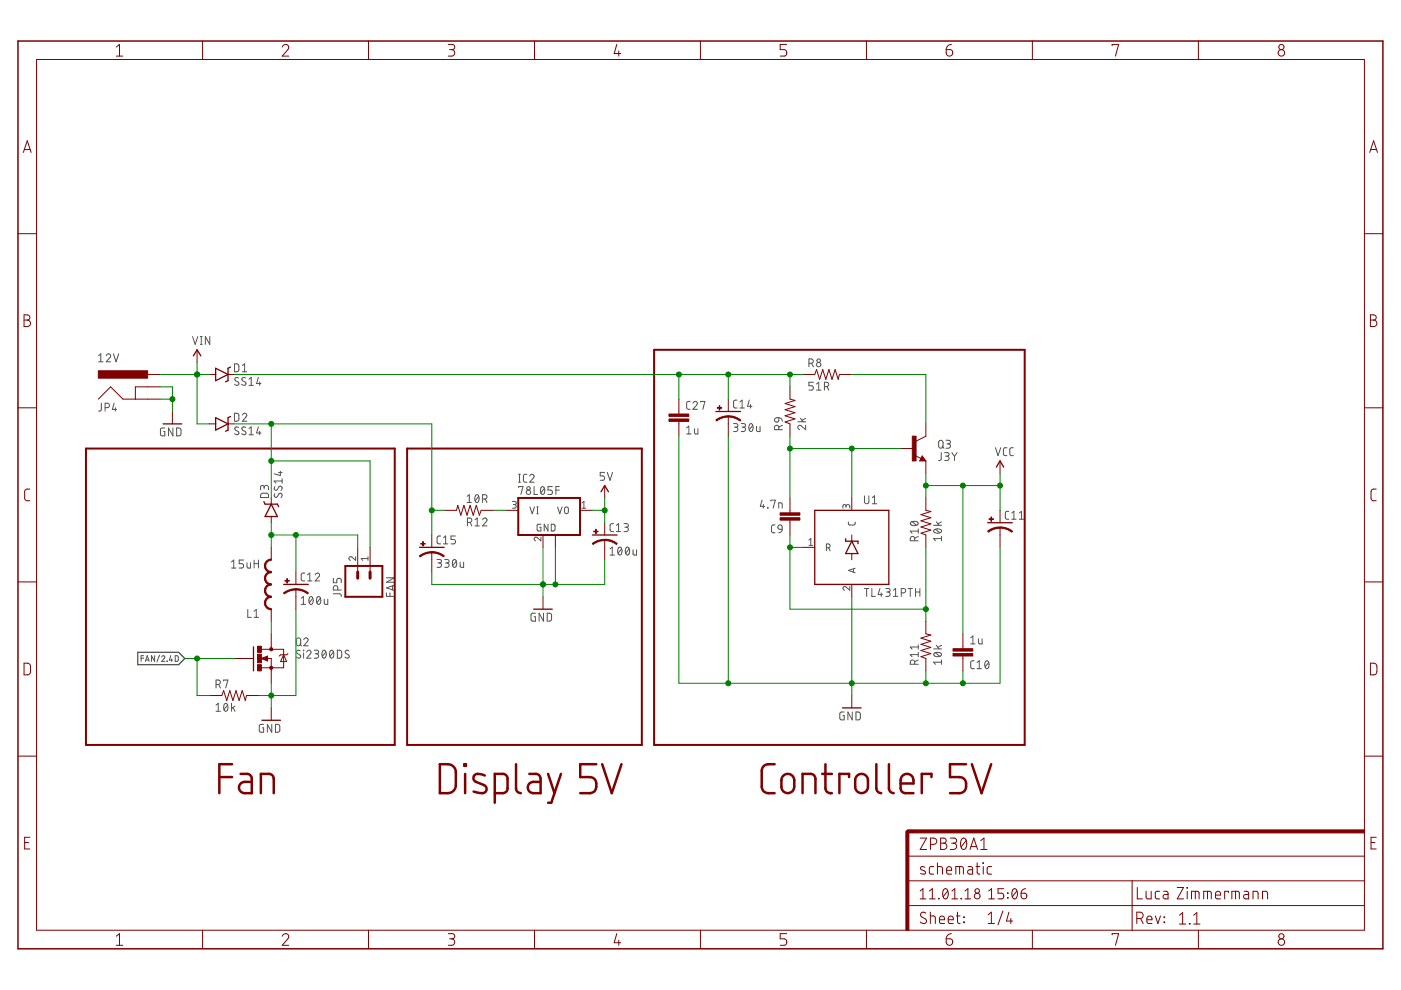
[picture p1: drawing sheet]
<svg xmlns="http://www.w3.org/2000/svg" width="297mm" height="210mm" viewBox="0 0 297 210" stroke-linecap="round" stroke-linejoin="round" font-family="sans-serif">
<g fill="none" stroke="#505050" stroke-width=".21">
<path d="M20.9 75.4l.5-.4v1.7M20.9 76.7h.9M22.5 75.4a.46 .46 0 0 1 .7-.4 .46 .46 0 0 1 .1 .8l-.8 .9h1M24 75l.6 1.7 .6-1.7M40.8 71.4l.6 1.6 .5-1.6M42.5 73h.4M42.5 71.4h.4M42.7 71.4v1.6M44.5 71.4v1.6l-1-1.6v1.6M49.7 77.2h.7l.2 .2v1.1l-.2 .3h-.7zM51.4 78.8h.9M51.4 77.5l.5-.3v1.6"/>
<path d="M171.5 77h.5a.47 .47 0 0 0 .4-.4 .47 .47 0 0 0-.4-.5h-.5v1.7M172.1 77l.3 .8M21.5 85.5l-.1 1.5-.1 .1-.4 .1M22.3 86.4h.5a.47 .47 0 0 0 .4-.4 .47 .47 0 0 0-.4-.5h-.5v1.7M24.2 85.5l-.4 1.3h.9M24.5 86.4v.8M34.9 90.7l-.7 .1-.2 .2 .1 1.3 .8 .1v-.9h-.2M36.7 90.7v1.7l-1-1.7v1.7M37.4 90.7l.7 .1 .3 .2v1.1l-.3 .3h-.7zM49.7 87.6l.7 .1 .2 .2v1.1l-.2 .3h-.7zM50.6 80.2l-.6-.1-.2 .3 .2 .3 .5 .3a.42 .42 0 0 1 0 .6 .42 .42 0 0 1-.6 0l-.2-.1M50.6 90.6l-.6-.1-.2 .4 .2 .3 .5 .3a.38 .38 0 0 1 .1 .5 .38 .38 0 0 1-.5 .1l-.4-.2"/>
<path d="M51.4 88a.46 .46 0 0 1 .6-.4 .46 .46 0 0 1 .2 .8l-.8 .9h.9M52.1 80.2l-.6-.1-.2 .3 .2 .3 .5 .3a.42 .42 0 0 1 0 .6 .42 .42 0 0 1-.6 0l-.2-.1M52.1 90.6l-.6-.1-.2 .4 .2 .3 .5 .3a.38 .38 0 0 1 .1 .5 .38 .38 0 0 1-.5 .1l-.4-.2M52.8 80.4l.5-.4v1.7M52.8 90.9l.5-.4v1.7M52.8 81.7h.9M52.8 92.2h.9M54.8 80l-.4 1.3h.9M54.8 90.5l-.4 1.3h.9M55.1 81v.7M55.1 91.4v.8M59.4 99.9v.9l-1.3-.3"/>
<path d="M145.6 90.7l.4-.4v1.7M145.6 92h.9M146.3 85.1h-.5l-.2 .4v1.1l.2 .2h.5M146.9 85.5a.46 .46 0 0 1 .7-.4 .46 .46 0 0 1 .1 .8l-.8 .9h.9M147.2 90.9l.1 .9 .2 .2h.5v-1.1M148.5 85.3v-.2h1l-.5 1.7M155.5 89.8h.6a.38 .38 0 0 1 .4 .4 .38 .38 0 0 1-.4 .4h-.4M156 90.6a.47 .47 0 0 1 .5 .4 .47 .47 0 0 1-.5 .5h-.5M156.3 84.8l-.7 .1-.1 .3 .1 1.1 .2 .2h.5M156.9 86.5h.9M156.9 85.2l.5-.4v1.7M157.1 89.8h.6a.38 .38 0 0 1 .4 .4 .38 .38 0 0 1-.4 .4h-.4"/>
<path d="M157.6 90.6a.47 .47 0 0 1 .5 .4 .47 .47 0 0 1-.5 .5h-.5M158.9 84.8l-.4 1.3h.9M159 89.9l.2-.1a1 1 0 0 1 0 1.7 1.07 1.07 0 0 1-.2-1.6zM159.1 85.8v.7M159.6 90.2l-.7 .9M160.4 90.4v.9l.3 .2h.4v-1.1M164.3 88.7l.8-.1v.5a.46 .46 0 0 1-.6 .3 .46 .46 0 0 1-.2-.7zM165.1 91.1v-.5a.47 .47 0 0 0-.4-.4 .47 .47 0 0 0-.5 .4v.5h1.7M165.1 88.6l.5 .1 .3 .6M165.9 90.2l-.8 .4M169.1 89.4h1.7M169.7 88.7l.6 .7"/>
<path d="M170.8 90.2v.9l-.9-.8a.45 .45 0 0 0-.7 .2 .45 .45 0 0 0 .3 .6M170.8 88.7l-.8 .4M172.4 81h-.9v.8h.6a.47 .47 0 0 1 .4 .5 .47 .47 0 0 1-.4 .4h-.6M173.1 82.7h1M173.1 81.4l.5-.4v1.7M174.8 82h.5a.47 .47 0 0 0 .4-.5 .47 .47 0 0 0-.4-.5h-.5v1.7M175.3 82l.4 .7M199.1 93.5l.4-.2 .3 .2 .1 1.1a.47 .47 0 0 1-.4 .4 .47 .47 0 0 1-.5-.4zM199.6 96l-.1 1.4-.2 .2h-.3M199.7 94.7l.4 .3M200.3 96h.6a.37 .37 0 0 1 .3 .3 .37 .37 0 0 1-.3 .4h-.4M200.6 93.3h.5a.38 .38 0 0 1 .4 .4 .38 .38 0 0 1-.4 .4h-.3"/>
<path d="M200.8 96.7a.47 .47 0 0 1 .4 .5 .47 .47 0 0 1-.4 .4h-.5M201 94.1a.47 .47 0 0 1 .5 .5 .47 .47 0 0 1-.5 .4h-.4M201.8 96l.6 .8M202.4 96.8v.8M202.9 96l-.5 .8M211.1 94.9l.5 1.7 .6-1.7M213.5 94.9l-.5 .1-.3 .3 .2 1.2 .6 .1M214.8 94.9l-.5 .1-.2 .3v1.1l.4 .2h.3M49.1 119.1l.5-.4v1.7M51.6 118.7h-.9v.8h.6a.47 .47 0 0 1 .4 .5 .47 .47 0 0 1-.4 .4h-.6M52.4 119.3v.9l.2 .2h.5v-1.1M53.9 119.5h.9"/>
<path d="M53.9 118.7v1.7M54.8 118.7v1.7M55.4 104.7l.3-.1h.9l.3 .3v.6h-1.7zM56 103.4a.47 .47 0 0 1 .5-.5 .47 .47 0 0 1 .4 .5v.4M56 103.7v-.4a.38 .38 0 0 0-.4-.4 .38 .38 0 0 0-.4 .4v.5M58.3 104.7l-.2 .4 .4 .4 .2-.1 .4-.6a.38 .38 0 0 1 .5-.2 .38 .38 0 0 1 .2 .6l-.2 .3M58.3 103.2l-.2 .4 .4 .3h.2l.4-.6a.38 .38 0 0 1 .5-.2 .38 .38 0 0 1 .2 .6l-.2 .3M59.1 100.2h.7M59.8 102h-1.7l.4 .4M59.8 101.5v.9M75.4 118v.8l-.8-.7a.39 .39 0 0 0-.6 .2 .39 .39 0 0 0 .3 .5M78 118.4h-1.4l.3 .4"/>
<path d="M78 118v.8M92.7 118.6h.5a.37 .37 0 0 1 .4 .4 .37 .37 0 0 1-.4 .4h-.3M93.1 119.4a.47 .47 0 0 1 .5 .4 .47 .47 0 0 1-.5 .5h-.4M93.4 113.6l-.5 .1-.2 .3v1.1l.2 .2h.5M94 115.3h1M94 114l.5-.4v1.7M94.3 118.6h.5a.37 .37 0 0 1 .4 .4 .37 .37 0 0 1-.4 .4h-.3M94.8 119.4a.47 .47 0 0 1 .4 .4 .47 .47 0 0 1-.4 .5h-.5M96.1 118.7l.3-.1a.98 .98 0 0 1 0 1.7 1.03 1.03 0 0 1-.3-1.6zM96.6 113.6h-1v.8h.6a.48 .48 0 0 1 .4 .5 .48 .48 0 0 1-.4 .4h-.6M96.7 119l-.7 .9M97.6 119.2v.9l.2 .2h.5v-1.1"/>
<path d="M99 105.2l.5-.3v1.7M99 106.6h1M99.1 110.8h.5a.47 .47 0 0 0 .4-.5 .47 .47 0 0 0-.4-.5h-.5v1.7M99.7 110.8l.3 .7M100.7 110.2l.5-.4v1.7M100.7 111.5h.9M100.9 105l.2-.1a.98 .98 0 0 1 0 1.7 1.07 1.07 0 0 1-.2-1.6zM101.5 105.2l-.7 1M102.3 105.8h.5a.47 .47 0 0 0 .5-.5 .47 .47 0 0 0-.5-.4h-.5v1.7M102.3 110.2a.46 .46 0 0 1 .7-.4 .46 .46 0 0 1 .1 .8l-.8 .9h1M102.9 105.8l.4 .8M108.6 106.3h.5l.4 .3-.2 .3-.5 .1"/>
<path d="M109.1 107a.39 .39 0 0 1 .4 .4 .39 .39 0 0 1-.4 .4h-.5M110 103.4v-.2h.9l-.5 1.6M110 102.2h.3M110 100.6h.3M110.2 100.6v1.6M111.7 100.6h-.5l-.2 .3v1.1l.2 .2h.5M112.3 100.9a.46 .46 0 0 1 .7-.3 .46 .46 0 0 1 .1 .7l-.8 .9h.9M112.4 107.5l.4 1.4 .5-1.4M113.2 103.2v1.6h.8M113.8 108.9h.3M113.8 107.5h.3M114 107.5v1.4"/>
<path d="M114.7 111.1l-.6 .1-.2 .1v1l.2 .3h.6v-.8h-.3M114.7 113.9v.8l-.8-.7a.39 .39 0 0 0-.6 .1 .39 .39 0 0 0 .3 .6M114.8 103.3l.2-.1a.98 .98 0 0 1 0 1.6 1.04 1.04 0 0 1-.2-1.5zM115.4 103.5l-.7 1M116.2 111.1v1.5l-.8-1.5v1.5M116.9 111.1l.5 .1 .3 .2v.9l-.3 .3h-.5zM117.1 103.2h-.9v.7h.6a.48 .48 0 0 1 .3 .5 .48 .48 0 0 1-.3 .4h-.6M117.9 103.9h.7M118.2 107.5l.5 1.4 .5-1.4M118.6 103.2h-.7v1.6M119.8 107.6h.6l.1 .9a.4 .4 0 0 1-.4 .4 .4 .4 0 0 1-.4-.4zM123.4 107.8h.8"/>
<path d="M123.4 106.6l.4-.3v1.5M128.2 100.2h-.9v.7h.5a.47 .47 0 0 1 .4 .5 .47 .47 0 0 1-.4 .4h-.5M128.8 100.2l.5 1.6 .6-1.6M129.3 116.4l.5-.4v1.7M129.3 117.7h1M130.1 111l-.5 .1-.3 .3 .1 1.1 .2 .2h.5M130.7 112.7h.9M130.7 111.4l.4-.4v1.7M131.2 116.1l.2-.1a1 1 0 0 1 0 1.7 1.03 1.03 0 0 1-.2-1.6zM131.8 116.4l-.8 .9M132.3 111h.6a.38 .38 0 0 1 .3 .4 .38 .38 0 0 1-.3 .4h-.4M132.8 111.8a.47 .47 0 0 1 .4 .4 .47 .47 0 0 1-.4 .5h-.5"/>
<path d="M132.8 116.1l.2-.1a1 1 0 0 1 0 1.7 1.07 1.07 0 0 1-.2-1.6zM133.4 116.4l-.7 .9M134.2 116.6v.9l.3 .2h.5v-1.1M161.6 106l-.4 1.4h.9M161.8 107v.7M162.8 107.6v.1zM163.4 106.2v-.2h1l-.5 1.7M164.3 111.3h-.5l-.2 .4v1l.2 .2 .5 .1M165.1 111.4l.3-.1 .3 .1 .1 .8-.8-.1-.1-.3zM165.1 107.7v-1.1l.7 .1v1M165.8 112.2l-.1 .4-.6 .4M171.5 114.5l.4-.3v1.4"/>
<path d="M171.5 115.6h.8M175.2 116.1h.4a.4 .4 0 0 0 .4-.4 .4 .4 0 0 0-.4-.4h-.4v1.5M175.7 116.1l.3 .7M179.4 107.4a.4 .4 0 0 1 .4-.4 .4 .4 0 0 1 .4 .4v.4M179.4 107.6l-.1-.5-.3-.1-.2 .1-.1 .7M179.9 110.7v.4l.3 .2h.9l.2-.2v-.4M183.3 105.1v1.2a.47 .47 0 0 0 .4 .5 .47 .47 0 0 0 .5-.5v-1.2M185 105.5l.4-.4v1.7M185 106.8h.9M193.1 110.7a1.03 1.03 0 0 1 1.6 .3 1 1 0 0 1-1.7 0zM193.4 110.6l.9 .8M193.9 114.7v-.5a.47 .47 0 0 0-.4-.5 .47 .47 0 0 0-.5 .5v.5h1.7"/>
<path d="M194.7 112.6h-1.7l.4 .5M194.7 113.7l-.8 .4M194.7 112.1v1M198 111.4h1.6M198.1 112.3a1.04 1.04 0 0 1 1.5 .3 .98 .98 0 0 1-1.6 0zM198.3 112.2l1 .8M198.5 110.6l.6 .8M199.6 114.2h-1.6l.3 .5M199.6 113.7v1M199.6 110.6l-.8 .5M213.9 108.4h-.5l-.3 .4 .1 1.1 .2 .2h.5M214.5 110.1h.9"/>
<path d="M214.5 108.8l.5-.4v1.7M216.1 110.1h.9M216.1 108.8l.5-.4v1.7M29.9 139.6h.6M30.5 139h-.6v1.2M30.9 139.9h.6M32.8 139v1.2l-.7-1.2v1.2M33.8 138.9l-.5 1.5M34.3 139.3a.33 .33 0 0 1 .4-.3 .33 .33 0 0 1 .1 .6l-.5 .6h.6M36.2 139l-.3 1h.7M36.4 139.7v.5M37.1 139h.5l.2 .2v.8l-.2 .2h-.5z"/>
<path d="M49.1 120.4h.9M52.5 129.2v1.7h.8M53.9 130.9h.9M53.9 129.6l.4-.4v1.7M62.9 135.4l.4-.1 .3 .1 .2 1.1a.47 .47 0 0 1-.5 .4 .47 .47 0 0 1-.5-.4zM63.6 136.5l.3 .4M63.7 138a.42 .42 0 0 0-.7-.1 .42 .42 0 0 0 .1 .7l.5 .3a.42 .42 0 0 1 0 .6 .42 .42 0 0 1-.6-.1l-.2-.1M63.9 126.9l.4-.4v1.6M63.9 128.1h.9M64.3 137.9l.1 .1zM64.4 138.4v1.2M64.4 135.6a.46 .46 0 0 1 .7-.3 .46 .46 0 0 1 .1 .7l-.8 .9h.9"/>
<path d="M64.6 121.5h-.5l-.2 .4v1.1l.2 .1 .5 .1M65 138.2a.46 .46 0 0 1 .7-.3 .46 .46 0 0 1 .1 .7l-.8 1h1M65.2 123.2h.9M65.2 121.9l.5-.4v1.7M65.7 126.6l.3-.1a.98 .98 0 0 1 0 1.6 1 1 0 0 1-.3-1.5zM66.3 126.9l-.7 .9M66.6 137.9h.6a.38 .38 0 0 1 .4 .3 .38 .38 0 0 1-.4 .4h-.4M66.8 121.9a.46 .46 0 0 1 .7-.4 .46 .46 0 0 1 .1 .7l-.8 1h1M67.1 138.6a.47 .47 0 0 1 .5 .5 .47 .47 0 0 1-.5 .5h-.5M67.3 126.6l.3-.1a.98 .98 0 0 1 0 1.6 1 1 0 0 1-.3-1.5zM67.9 126.9l-.7 .9M68.5 138l.2-.1a1 1 0 0 1 0 1.7 1.07 1.07 0 0 1-.2-1.6z"/>
<path d="M68.7 127l.1 1 .2 .1h.5v-1.1M69.1 138.2l-.8 1M70.1 138l.2-.1a1 1 0 0 1 0 1.7 1.07 1.07 0 0 1-.2-1.6zM70.7 125.9h1.4l.2 .2v.3M70.7 122.6v.9h.7v-.5a.47 .47 0 0 1 .5-.4 .47 .47 0 0 1 .4 .4v.5M70.7 138.2l-.7 1M71.5 137.9h.7l.2 .3 .1 .9-.3 .4-.7 .1zM71.6 125.1v-.5a.47 .47 0 0 0-.5-.4 .47 .47 0 0 0-.4 .4v.5h1.6M74 138l-.6-.1-.2 .3 .2 .4 .5 .3a.38 .38 0 0 1 .1 .5 .38 .38 0 0 1-.5 .1l-.4-.2M81.9 125.7v.7h1.7M81.9 122.5h1.7l-1.7 .9h1.7M82.7 125.7v.7"/>
<path d="M83.2 124.2v.9M83.6 124.1l-1.7 .6 1.7 .5M113.5 130h-.6l-.3 .2v1.3l.2 .2h.7v-.9h-.3M115.2 130v1.7l-.9-1.7v1.7M116 130h.7l.2 .3v1.1l-.2 .3h-.7zM180.2 124.3v.8l-.8-.6a.39 .39 0 0 0-.7 .1 .39 .39 0 0 0 .3 .5M181 120.6v.7M181.3 120.5l-1.4 .4 1.4 .5M183.3 124.8h.9M183.7 124.8v1.6M184.8 124.8v1.6h.8M186.6 124.8l-.4 1.3h.9"/>
<path d="M186.8 125.7v.7M187.8 124.8h.6a.37 .37 0 0 1 .3 .3 .37 .37 0 0 1-.3 .4h-.4M188.3 125.5a.47 .47 0 0 1 .4 .5 .47 .47 0 0 1-.4 .4h-.5M189.4 126.4h1M189.4 125.2l.5-.4v1.6M191.1 125.7h.5a.47 .47 0 0 0 .4-.5 .47 .47 0 0 0-.4-.4h-.5v1.6M192.5 124.8h1M193 124.8v1.6M194.1 125.5h.9M194.1 124.8v1.6M194.7 136.7v.9M194.7 138.3v1"/>
<path d="M194.7 139.9l-.8 .4M194.7 138.8h-1.7l.4 .5M194.7 137.2h-1.7l.4 .4M195 124.8v1.6M198 137.6h1.6M198.1 138.5a1.04 1.04 0 0 1 1.5 .3 .98 .98 0 0 1-1.6 0zM198.3 138.4l1 .7M198.5 136.8l.6 .8M199.6 139.9v.9M199.6 136.8l-.8 .4M205.8 135.2l.5-.3v1.6M205.8 136.5h.9"/>
<path d="M207.5 135.4v1l.3 .1h.4v-1.1M30.8 140.2l.4-1.2 .4 1.2M35.4 140.2h.1M45.8 145.1h.5a.47 .47 0 0 0 .4-.4 .47 .47 0 0 0-.4-.5h-.5v1.7M45.8 149.5l.5-.4v1.7M45.8 150.8h.9M46.4 145.1l.3 .8M47.4 144.4v-.2h.9l-.4 1.7M47.6 149.2l.3-.1a1 1 0 0 1 0 1.7 1.07 1.07 0 0 1-.3-1.6zM48.2 149.5l-.7 .9M49.1 149.1v1.7M49.4 150l.4 .8"/>
<path d="M49.8 149.7l-.7 .5M55.9 153.6h-.7l-.2 .2v1.2l.2 .2 .7 .1v-1h-.3M57.6 153.6v1.7l-.9-1.7v1.7M58.4 153.6h.7l.2 .3v1.1l-.2 .2-.7 .1zM179 151h-.7l-.2 .2v1.1l.2 .3h.7v-.9h-.3M180.7 151v1.6l-.9-1.6v1.6M181.5 151h.6l.3 .3v1.1l-.3 .2h-.6zM193.9 140.8v-.4a.47 .47 0 0 0-.4-.5 .47 .47 0 0 0-.5 .5v.4h1.7M199.6 140.4h-1.6l.3 .4M206.6 140.1h-.6l-.2 .4v1l.2 .2 .6 .1M207.2 141.8h.9M207.2 140.5l.4-.4v1.7"/>
<path d="M209 140.2l.2-.1a.98 .98 0 0 1 0 1.7 1.07 1.07 0 0 1-.2-1.6zM209.6 140.5l-.7 .9"/>
<circle cx="173.6" cy="77.3" r=".46"/>
<circle cx="173.6" cy="76.5" r=".37"/>
<circle cx="112" cy="104.4" r=".46"/>
<circle cx="112" cy="103.5" r=".37"/>
</g>
<path d="M29.2 138.3h8.7l1.3 1.3-1.3 1.3h-8.7z" fill="none" stroke="#505050" stroke-width=".28"/>
<path d="M138.7 74.2h78.6v83.7h-78.6zM18.2 95.1h65.5v62.8h-65.5zM86.3 95.1h49.8v62.8h-49.8zM73.2 120h7.9v6.5h-7.9zM109.9 105.6h13.1v7.8h-13.1z" fill="none" stroke="#800000" stroke-width=".42"/>
<g fill="none" stroke="#800000" stroke-width=".53">
<path d="M46.5 164.8h2.7M49.2 162h-2.7v6.2M51 164.1h1.6l.5 .3 .3 .4v3.4h-1.5a1.2 1.2 0 0 1-1.2-1.2 1.2 1.2 0 0 1 1.2-1.2h1.5M55.3 168.2v-4.1h2l.6 .5 .1 .5v3.1M93.3 162h1.7a1.7 1.7 0 0 1 1.6 1.7v2.8a1.7 1.7 0 0 1-1.6 1.7h-1.7zM98.4 162h.4v.4h-.4zM98.6 164.1v4.1M102.8 164.4l-1-.3a.93 .93 0 0 0-1.3 .4 .93 .93 0 0 0 .4 1.3l1.7 .7a.89 .89 0 0 1 .6 1 .89 .89 0 0 1-.9 .7l-1.9-.4M104.9 168.2l2-.1 .6-.4 .1-.5v-2.4l-.5-.6-2.2-.1v6.1M109.4 162v5.4l.3 .5 .7 .3M112.2 164.1h1.7l.4 .3 .3 .4v3.4h-1.5a1.2 1.2 0 0 1-1.2-1.2 1.2 1.2 0 0 1 1.2-1.2h1.5M116.2 164.1l1.4 4.1"/>
<path d="M118.9 164.1l-2 6.1h-.7M126.4 162h-3.4v2.8h2.1a1.76 1.76 0 0 1 1.4 1.4 1.76 1.76 0 0 1-.9 1.8l-.5 .2h-2.1M127.7 162l2 6.2 2.1-6.2M164.2 162a2.71 2.71 0 0 0-2.2 .3l-.4 .5-.1 .6v3.4l.1 .6 .4 .5a2.71 2.71 0 0 0 2.2 .3M166 164.6a1.36 1.36 0 0 1 1.5-.5 1.36 1.36 0 0 1 .9 1.3 2.83 2.83 0 0 1-.3 2.3 1.37 1.37 0 0 1-1.5 .4 1.37 1.37 0 0 1-.9-1.3 2.81 2.81 0 0 1 .3-2.2zM170.2 168.2v-4.1h1.9l.6 .5 .2 .5v3.1M174.3 164.1h2.1M175 162v5.4l.5 .6 .9 .2M180 164.8v-.7h-2v4.1M181.6 164.6a1.35 1.35 0 0 1 1.5-.5 1.35 1.35 0 0 1 .9 1.3 2.57 2.57 0 0 1-.3 2.3 1.36 1.36 0 0 1-1.5 .4 1.36 1.36 0 0 1-.9-1.3 2.55 2.55 0 0 1 .3-2.2zM185.8 162v5.4l.3 .5 .7 .3M188.5 162v5.2l.3 .7 .7 .3"/>
<path d="M190.9 166.1h2.8a1.47 1.47 0 0 0-.5-1.7 1.47 1.47 0 0 0-1.7 0l-.4 .4-.2 .6v1.8l.2 .5 .6 .4 2 .1M197.5 164.8v-.7h-2.1v4.1M204.8 162h-3.4v2.8h2.1a1.76 1.76 0 0 1 1.4 1.4 1.76 1.76 0 0 1-.9 1.8l-.5 .2h-2.1M206.1 162l2 6.2 2-6.2"/>
</g>
<g fill="#800000" stroke="#800000" stroke-width=".21">
<path d="M56.1 127.8h.2l.2 .6 .3 .4 .7 .2v.3a1.41 1.41 0 0 1-1.4-1.5z" fill-rule="evenodd"/>
<path d="M56.5 126.8l.5-.3 .5-.1v.3l-.5 .1-.4 .3-.3 .7h-.2v-.4z" fill-rule="evenodd"/>
<path d="M56.1 125.2h.2l.3 .8 .9 .4v.3a1.41 1.41 0 0 1-1.4-1.5z" fill-rule="evenodd"/>
<path d="M56.5 124.2l.5-.4h.5v.2l-.9 .5-.3 .7h-.2v-.5z" fill-rule="evenodd"/>
<path d="M56.1 122.6h.2l.3 .7 .9 .5v.2a1.38 1.38 0 0 1-1.4-1.4z" fill-rule="evenodd"/>
<path d="M56.5 121.6l1-.4v.2l-.7 .3-.3 .4-.2 .5h-.2v-.5z" fill-rule="evenodd"/>
<path d="M56.1 120h.2l.2 .5 .3 .4 .7 .3v.2a1.41 1.41 0 0 1-1.4-1.4z" fill-rule="evenodd"/>
<path d="M56.5 119l1-.5v.3l-.7 .3-.3 .4-.2 .5h-.2v-.5z" fill-rule="evenodd"/>
<path d="M57.3 141.4h.4v.4h-.4z" fill-rule="evenodd"/>
<path d="M57.3 137.4h.4v.5h-.4z" fill-rule="evenodd"/>
<path d="M212 111.7l1.4 .3 1.3 .6-.2 .2-.9-.5-1.6-.3z" fill-rule="evenodd"/>
<path d="M209.4 112.6l1.2-.6 1.4-.3v.3l-1 .1-1.5 .7z" fill-rule="evenodd"/>
<path d="M62.7 124.8l1.5 .2 1.2 .7-.2 .2-.9-.5-1.6-.3z" fill-rule="evenodd"/>
<path d="M60.1 125.7l1.3-.6 1.3-.3v.3l-1.5 .3-.9 .5z" fill-rule="evenodd"/>
<path d="M128.2 114.3l1.4 .3 1.3 .7-.2 .1-.9-.5-1.6-.3z" fill-rule="evenodd"/>
<path d="M125.6 115.2l1.2-.6 1.4-.2v.2l-1.5 .3-.9 .5z" fill-rule="evenodd"/>
<path d="M154.4 88.2l1.4 .2 1.3 .7-.2 .2-.9-.6-1.6-.3z" fill-rule="evenodd"/>
<path d="M151.8 89l1.2-.6 1.4-.2v.2l-1 .2-1.5 .7z" fill-rule="evenodd"/>
<path d="M91.5 116.9l1.4 .3 1.3 .7-.2 .2-1.4-.8-1.1-.1z" fill-rule="evenodd"/>
<path d="M88.9 117.9l1.3-.7 1.3-.2v.2l-1.5 .3-.9 .6z" fill-rule="evenodd"/>
</g>
<g fill="none" stroke="#800000" stroke-width=".21">
<path d="M7.7 12.6h281.6v184.6h-281.6zM24.7 10l.6-.6v2.5M24.7 11.9h1.3M42.9 8.7v3.9M59.8 10a.68 .68 0 0 1 1-.6 .68 .68 0 0 1 .2 1.1l-1.2 1.4h1.4M78.1 8.7v3.9M95 9.4h.9a.55 .55 0 0 1 .5 .6 .55 .55 0 0 1-.5 .5h-.6M95.7 10.5a.69 .69 0 0 1 .7 .7 .69 .69 0 0 1-.7 .7h-.7M113.3 8.7v3.9M130.8 9.4l-.6 1.9h1.4M131.2 10.8v1.1M148.5 8.7v3.9"/>
<path d="M166.8 9.4h-1.4v1.1h.8a.7 .7 0 0 1 .6 .7 .7 .7 0 0 1-.6 .7h-.8M183.7 8.7v3.9M200.6 10.5h.8a.69 .69 0 0 1 .6 .8 .69 .69 0 0 1-.7 .6 .69 .69 0 0 1-.7-.7zM201.7 9.4l-.8 .3-.3 .8M218.9 8.7v3.9M235.8 9.7v-.3h1.4l-.7 2.5M254.1 8.7v3.9M5 32.3l.8-2.5 .8 2.5M5.2 31.7h1.2M290.4 32.3l.8-2.5 .9 2.5M290.6 31.7h1.3M3.8 49.6h3.9"/>
<path d="M289.3 49.6h3.9M5.1 66.8h.7a.55 .55 0 0 1 .5 .5 .55 .55 0 0 1-.5 .6 .69 .69 0 0 1 .7 .6 .69 .69 0 0 1-.7 .7h-.7zM5.1 67.9h.7M31.3 79.4h2.6M41.8 74.2v2.6M44.4 79.4h1.3M48.3 79.4h1.4M170.1 79.4h2.6l.4-1 .7 2 .6-2 .7 2 .6-2 .7 2 .7-2 .6 2 .3-1h2.6M290.6 66.8h.6a.55 .55 0 0 1 .6 .5 .55 .55 0 0 1-.6 .6 .69 .69 0 0 1 .7 .6 .69 .69 0 0 1-.7 .7h-.6zM290.6 67.9h.6M3.8 86.5h3.9M20.8 84.6l2.7-2.6 2.6 2.6h7.8"/>
<path d="M33.9 82h-5.2v2.6M36.6 87.2v2.7M44.4 89.9h1.3M48.3 89.9h1.4M143.9 84.6v3.2M143.9 89.3v3.2M154.4 84.6v2.6M154.4 88.3v4.2M167.5 82v2.6l1.1 .3-2.1 .7 2.1 .6-2.1 .7 2.1 .6-2.1 .7 2.1 .6-2.1 .7 1 .4v2.6M191.1 95.1h2.6M194 96.6l1.3 .6M195.5 96.7l.8 1h-1.3z"/>
<path d="M196.3 89.9v2.6l-2.1 1M196.3 97.7v2.7M212 97.7v2.7M289.3 86.5h3.9M6.3 103.7h-.7l-.3 .2-.1 .3 .1 1.7 .3 .3h.7M57.5 105.6v1.3M57.5 109.5v1.3M57.5 116.1v2.6M75.8 116.1v5.2M78.5 116.1v5.2M91.5 113.4v2.7M91.5 117.1v4.2"/>
<path d="M94.2 108.2h2.6l.2-1.1 .7 2.1 .7-2.1 .6 2.1 .7-2.1 .6 2.1 .7-2.1 .6 2.1 .4-1h2.6M107.3 108.2h2.6M115.1 113.4v2.7M117.8 113.4v2.7M123 108.2h2.6M128.2 103v2.6M128.2 110.8v2.6M128.2 114.5v4.2M167.5 105.6v3.1M167.5 110.3v3.1M170.1 116.1h2.6M180.6 105.6v2.6"/>
<path d="M180.6 113.4v1.3M180.6 117.4v1.3M196.3 105.6v2.6l1.1 .3-2.1 .6 2.1 .7-2.1 .6 2.1 .7-2.1 .6 2.1 .7-2.1 .7 1 .3v2.7M212 108.2v2.6M212 111.9v4.2M291.8 103.7h-.7l-.3 .2-.1 .3 .1 1.7 .3 .3h.7M3.8 123.4h3.9M49.7 139.6h3.9M55.4 139.6l1.3-.5v1zM55.4 137.7h4.7v3.9h-4.7M56.6 139.6h.9v5.3M57.5 129.2v2.6"/>
<path d="M57.5 134.4v3.3M60.1 138.8l.7 1.5h-1.3zM61 138.6l-.2 .2h-1.3l-.3 .3M62.7 121.3v2.6M62.7 125v4.2M115.1 126.5v2.7M180.6 123.9v2.6M196.3 131.8v2.6l1.1 .2-2.1 .7 2.1 .7-2.1 .6 2.1 .7-2.1 .6 2.1 .7-2.1 .6 1 .4v2.6M204.2 134.4v3.1M204.2 139.1v3.1M289.3 123.4h3.9M5.1 140.6h.9l.4 .5v1.5l-.4 .5h-.9z"/>
<path d="M44.4 147.5h2.6l.4-1.1 .7 2.1 .6-2.1 .7 2.1 .6-2.1 .7 2.1 .7-2.1 .6 2.1 .3-1h2.6M57.5 150.1v2.6M180.6 147.5v2.6M290.6 140.6h.8l.5 .5v1.5l-.5 .5h-.8zM3.8 160.3h3.9M5.2 178.6h.9M6.3 177.5h-1.1v2.5h1.1M195.1 177.7h1.3l-1.3 2.4h1.3M197.3 179h.6a.67 .67 0 0 0 .7-.6 .67 .67 0 0 0-.7-.7h-.6v2.4M199.4 177.7h.7a.54 .54 0 0 1 .5 .5 .54 .54 0 0 1-.5 .6 .67 .67 0 0 1 .7 .6 .67 .67 0 0 1-.7 .7h-.7zM199.4 178.8h.7M201.5 177.7h.8a.54 .54 0 0 1 .5 .5 .54 .54 0 0 1-.5 .6h-.5"/>
<path d="M202.2 178.8a.67 .67 0 0 1 .6 .6 .67 .67 0 0 1-.6 .7h-.7M204 177.8a.68 .68 0 0 1 .8 .1 .68 .68 0 0 1 .2 .7 1.03 1.03 0 0 1-.8 1.5 1.7 1.7 0 0 1-.2-2.3zM204.9 178.2l-1.1 1.4M205.9 179.5h1.2M207.9 178.2l.7-.5v2.4M289.3 160.3h3.9M290.7 178.6h.8M291.8 177.5h-1.1v2.5h1.1M24.7 198.5l.6-.5v2.4M42.9 197.2v4M59.8 198.5a.68 .68 0 0 1 1-.5 .68 .68 0 0 1 .2 1.1l-1.2 1.3h1.4M78.1 197.2v4"/>
<path d="M95 198h.9a.55 .55 0 0 1 .5 .5 .55 .55 0 0 1-.5 .6h-.6M95.7 199.1a.69 .69 0 0 1 .7 .6 .69 .69 0 0 1-.7 .7h-.7M113.3 197.2v4M130.8 198l-.6 1.9h1.4M131.2 199.3v1.1M148.5 197.2v4M166.8 198h-1.4v1.1h.8a.7 .7 0 0 1 .6 .6 .7 .7 0 0 1-.6 .7h-.8M183.7 197.2v4M192.4 192h96.9M192.4 186.8h96.9M192.4 181.5h96.9M195.1 188.9l.6-.5v2.2"/>
<path d="M195.1 190.6h1.2M196.1 183.9a.59 .59 0 0 0-.9 .1v.3l1 .5 .1 .3-.2 .2-.9-.1M196.3 193.6a.6 .6 0 0 0-.9-.1 .6 .6 0 0 0 0 .9l.8 .4a.61 .61 0 0 1 0 .9 .61 .61 0 0 1-.9 0l-.2-.2M197.1 190.6h1.2M197.1 188.9l.6-.5v2.2M197.3 194.2h.6l.4 .3v1.3M197.3 193.4v2.4M198 183.7l-.7 .1-.3 .3 .1 1.1 .9 .1M198.8 183.7l.9 .2 .1 1.4M198.8 182.9v2.4M199 190.5l.1 .1zM199.2 195h1.1a.56 .56 0 0 0-.4-.8 .56 .56 0 0 0-.7 .6l.1 .9 1 .1"/>
<path d="M200.1 188.6l.2-.2a.93 .93 0 0 1 .7 1.4v.2a.53 .53 0 0 1-.6 .6 .53 .53 0 0 1-.5-.6v-.8zM200.6 199.1h.8a.69 .69 0 0 1 .6 .7 .69 .69 0 0 1-.7 .6 .69 .69 0 0 1-.7-.7zM200.7 184.5h1.1a.55 .55 0 0 0-.4-.7 .55 .55 0 0 0-.7 .5l.1 .9 1 .1M200.9 188.9l-.9 1.2M201 195h1.1a.56 .56 0 0 0-.4-.8 .56 .56 0 0 0-.7 .6l.2 .9 .9 .1M201.7 198l-.8 .3-.3 .8M201.8 190.6h1.2M201.8 188.9l.6-.5v2.2M202.6 185.3v-1.6l1.5 .2 .2 1.4M202.8 194.2h.8M203 193.4v2l.1 .3 .5 .1M203.5 183.7v1.6"/>
<path d="M203.8 190.5l.1 .1zM204.3 194.4l.1 .1zM204.3 195.5l.1 .1zM204.6 190.6h1.2M204.6 188.9l.6-.5v2.2M205.3 183.7h.5l.4 .3v1.3h-.6a.47 .47 0 0 1-.5-.4 .47 .47 0 0 1 .5-.5h.6M205.7 180.1l.8-2.4 .8 2.4M206.9 183.7h.8M207.2 182.9v2l.1 .3 .4 .1M207.9 180.1h1.4M208.4 182.9l.1 .2zM208.5 183.7v1.6"/>
<path d="M209.5 194l.7-.6v2.4M209.5 195.8h1.3M209.6 190.6h1.2M209.6 188.9l.6-.5v2.2M210.2 183.7l-.7 .1-.2 .3 .1 1.1 .8 .1M212.6 193.1l-1 3M212.8 188.4h-1.2v1h.7a.61 .61 0 0 1 .5 .6 .61 .61 0 0 1-.5 .6h-.7M213.6 189.3l.1 .1zM213.6 190.3l.1 .1zM213.9 193.4l-.5 1.9h1.3M214.3 194.8v1M214.8 188.6l.1-.2a.93 .93 0 0 1 .8 1.4l-.1 .2a.53 .53 0 0 1-.5 .6 .53 .53 0 0 1-.5-.6l-.1-.8z"/>
<path d="M215.6 188.9l-1 1.2M216.5 189.4h.7a.61 .61 0 0 1 .5 .6 .61 .61 0 0 1-.6 .6 .61 .61 0 0 1-.6-.6zM217.5 188.4l-.7 .3-.3 .7M218.9 197.2v4M235.8 198.2v-.2h1.4l-.7 2.4M240 186.8v10.5M241 194.8a1.19 1.19 0 0 0 1.3-.3l.1-.4-.1-.4a1.19 1.19 0 0 0-1.3-.3v2.4M241.1 188.2v2.4h1.1M241.8 194.8l.6 1M243 189v1.3l.4 .3h.7v-1.6M243.2 195h1a.56 .56 0 0 0-.3-.8 .56 .56 0 0 0-.7 .6l.1 .9 .9 .1M245 194.2l.5 1.6 .5-1.6"/>
<path d="M245.9 189h-.7l-.3 .4 .1 1.1 .9 .1M246.7 189h.7l.2 .4v1.2h-.6a.47 .47 0 0 1-.4-.5 .47 .47 0 0 1 .4-.4h.6M246.8 195.5l.1 .1zM246.8 194.4l.1 .1zM249.6 188.2h1.3l-1.3 2.4h1.3M250.1 194.1l.6-.6v2.4M250.1 195.9h1.3M251.7 188.2l.1 .1zM251.7 189v1.6M252.2 195.8l.1 .1zM252.6 190.6v-1.6l1.5 .1 .1 1.5M253.1 195.9h1.3"/>
<path d="M253.1 194.1l.6-.6v2.4M253.4 189v1.6M254.1 197.2v4M255.2 190.6v-1.6l1.5 .1 .1 1.5M256 189v1.6M257.7 189.8h1.1a.56 .56 0 0 0-.4-.8 .56 .56 0 0 0-.7 .5l.1 1 1 .1M260.5 189.3v-.3h-.8v1.6M261.2 190.6v-1.6l1.5 .1 .1 1.5M262 189v1.6M263.8 189h.7l.2 .4v1.2h-.6a.47 .47 0 0 1-.4-.5 .47 .47 0 0 1 .4-.4h.6M265.7 190.6v-1.6l.9 .1 .1 1.5M267.7 190.6v-1.6l.9 .1 .2 1.5"/>
<path d="M24.7 200.4h1.3"/>
<circle cx="271.7" cy="10" r=".56"/>
<circle cx="271.7" cy="11.2" r=".69"/>
<circle cx="207.2" cy="188.9" r=".48"/>
<circle cx="207.2" cy="190" r=".6"/>
<circle cx="271.7" cy="198.5" r=".55"/>
<circle cx="271.7" cy="199.7" r=".69"/>
</g>
<g fill="none" stroke="#800000" stroke-width=".28">
<path d="M41 75.5l.8-1.3 .8 1.3M45.7 78.1l2.6 1.3-2.6 1.3zM48.9 77.8l-.6 .3v2.6l-.5 .3M34.6 89.9h3.9M45.7 88.6l2.6 1.3-2.6 1.3zM48.9 88.3l-.6 .3v2.6l-.5 .2M151.8 87.2h5.2M195.5 97.2l.1 .3h-.3l.2-.6 .5 .7h-.7M211.2 99l.8-1.3 .8 1.3M55.9 106.4l.3 .5h2.6l.3 .5M57.5 106.9l1.3 2.6h-2.6zM88.9 116.1h5.3"/>
<path d="M125.6 113.4h5.2M127.4 104.3l.8-1.3 .8 1.3M172.7 108.2h15.7v15.7h-15.7zM179.3 114.2v.5h2.6v.6M180.6 114.7l1.3 2.7h-2.6zM209.4 110.8h5.2M53.7 137.1v5.1M60.1 123.9h5.3M113.2 129.2h3.9M55.5 152.7h4M178.6 150.1h4"/>
</g>
<g fill="#800000" stroke="#800000" stroke-width=".21">
<path d="M20.8 78.6h10.5v1.6h-10.5z"/>
<path d="M54.6 140.9h.8v1.3h-.8z"/>
<path d="M54.6 137h.8v1.3h-.8z"/>
<path d="M54.6 138.7h.8v1.8h-.8z"/>
<path d="M193.4 92.5h.8v5.2h-.8z"/>
<path d="M165.4 108.7h4.2v.5h-4.2z"/>
<path d="M165.4 109.8h4.2v.5h-4.2z"/>
<path d="M202.1 137.5h4.1v.5h-4.1z"/>
<path d="M202.1 138.6h4.1v.5h-4.1z"/>
<path d="M209.7 110h.9v.1h-.9z"/>
<path d="M210.1 109.6h.1v.9h-.1z"/>
<path d="M60.4 123.1h.9v.1h-.9z"/>
<path d="M60.8 122.7h.1v.9h-.1z"/>
<path d="M125.9 112.6h.9v.2h-.9z"/>
<path d="M126.3 112.2h.1v1h-.1z"/>
<path d="M152.1 86.4h.9v.2h-.9z"/>
<path d="M152.5 86h.1v1h-.1z"/>
<path d="M89.2 115.2h.9v.2h-.9z"/>
<path d="M89.6 114.8h.1v1h-.1z"/>
<path d="M141.8 88.8h4.2v.5h-4.2z"/>
<path d="M141.8 87.8h4.2v.5h-4.2z"/>
<path d="M192.1 176.3h.6v20.9h-.6z"/>
<path d="M192.4 176h96.9v.6h-96.9z"/>
</g>
<path d="M3.8 8.7h289.4v192.5h-289.4zM56.6 139.4l-.9 .2 .9 .3v-.3h-.3" fill="none" stroke="#800000" stroke-width=".32"/>
<path d="M75.8 121.3v1.3M78.5 121.3v1.3M193.7 176.3h-1.3v1.3" fill="none" stroke="#800000" stroke-width=".63"/>
<g fill="none" stroke="#008000" stroke-width=".21">
<path d="M33.9 79.4h10.5M41.8 76.8v13.1h2.6M49.7 79.4h120.4M143.9 79.4v5.2M154.4 79.4v5.2M167.5 79.4v2.6M180.6 79.4h15.7v10.5M33.9 82h2.7v5.2M33.9 84.6h2.7M49.7 89.9h41.8v23.5M57.5 89.9v15.7M57.5 97.7h21v18.4"/>
<path d="M143.9 92.5v52.4h68.1v-28.8M154.4 92.5v52.4M167.5 95.1h23.6M167.5 92.5v13.1M180.6 95.1v10.5M57.5 110.8v5.3M57.5 113.4h18.3v2.7M62.7 113.4v7.9M91.5 108.2h2.7M104.6 108.2h2.7M115.1 116.1v10.4M117.8 116.1v7.8"/>
<path d="M125.6 108.2h2.6M128.2 105.6v5.2M128.2 118.7v5.2h-36.7v-2.6M167.5 113.4v15.8h28.8M167.5 116.1h2.6M196.3 100.4v5.2M196.3 116.1v15.7M196.3 103h15.7M204.2 103v31.4M212 100.4v7.8M39.2 139.6h10.5M41.8 139.6v7.9h2.6"/>
<path d="M57.5 131.8v2.6M62.7 129.2v18.3h-7.8M180.6 126.5v21M57.5 144.9v5.2M196.3 142.2v2.7M204.2 142.2v2.7"/>
</g>
<g fill="#008000" stroke="#008000" stroke-width=".21">
<circle cx="128.2" cy="108.2" r=".53"/>
<circle cx="57.5" cy="89.9" r=".53"/>
<circle cx="91.5" cy="108.2" r=".53"/>
<circle cx="57.5" cy="97.7" r=".53"/>
<circle cx="41.8" cy="79.4" r=".53"/>
<circle cx="57.5" cy="113.4" r=".53"/>
<circle cx="62.7" cy="113.4" r=".53"/>
<circle cx="41.8" cy="139.6" r=".53"/>
<circle cx="57.5" cy="147.5" r=".53"/>
<circle cx="115.1" cy="123.9" r=".53"/>
<circle cx="117.8" cy="123.9" r=".53"/>
<circle cx="36.6" cy="84.6" r=".53"/>
<circle cx="196.3" cy="144.9" r=".53"/>
<circle cx="180.6" cy="144.9" r=".53"/>
<circle cx="204.2" cy="144.9" r=".53"/>
<circle cx="154.4" cy="144.9" r=".53"/>
<circle cx="167.5" cy="95.1" r=".53"/>
<circle cx="180.6" cy="95.1" r=".53"/>
<circle cx="167.5" cy="79.4" r=".53"/>
<circle cx="154.4" cy="79.4" r=".53"/>
<circle cx="143.9" cy="79.4" r=".53"/>
<circle cx="167.5" cy="116.1" r=".53"/>
<circle cx="196.3" cy="129.2" r=".53"/>
<circle cx="196.3" cy="103" r=".53"/>
<circle cx="212" cy="103" r=".53"/>
<circle cx="204.2" cy="103" r=".53"/>
</g>
</svg>
